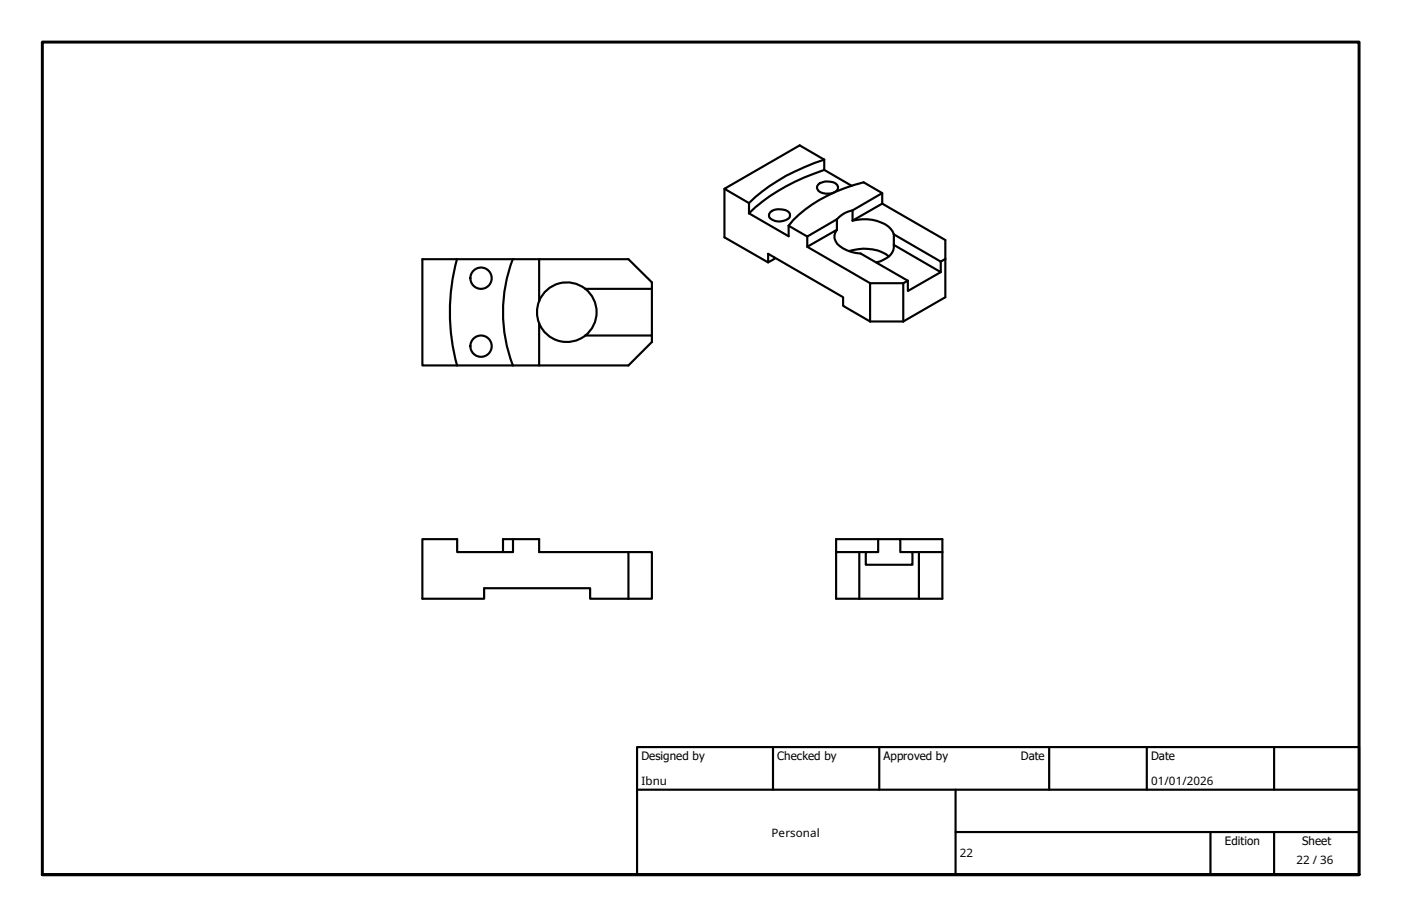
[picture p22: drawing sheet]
<svg xmlns="http://www.w3.org/2000/svg" width="330mm" height="216mm" viewBox="0 0 330 216" stroke-linecap="round" stroke-linejoin="round" font-family="sans-serif">
<defs><g id="words">
<g font-size="2.7">
<text x="151" y="179">Designed by</text>
<text x="183" y="179">Checked by</text>
<text x="208" y="179">Approved by</text>
<text x="240.3" y="178.9">Date</text>
<text x="271" y="178.9">Date</text>
<text x="151" y="184.8">Ibnu</text>
<text x="271" y="184.8">01/01/2026</text>
<text x="181.7" y="197">Personal</text>
<text x="226" y="201.9">22</text>
<text x="288.4" y="199">Edition</text>
<text x="305.2" y="203.4">22 / 36</text>
<text x="306.6" y="199">Sheet</text>
</g>
</g></defs>
<!-- layer: Visible (ISO) -->
<g fill="none" stroke="#000" stroke-width=".51">
<path d="M194.1 37.6a43.8 43.8 0 0 0-17.8 10.2M194.1 37.6l-5.8-3.4-17.7 10.2 5.7 3.4M194.1 37.6v2.4M170.6 44.4v11.5l10.2 5.9 1.5-.8v-.4M176.3 50.2l9.4 5.4v-2.5M176.3 47.8v2.4M181.4 50a3.7 3.7 0 0 1 4.4 0 1.14 1.14 0 0 1-.8 1.8 3.4 3.4 0 0 1-3.9-.7v-.7zM185.7 53.1a30.7 30.7 0 0 1 15.3-9.5l2.3-.7 4.4 2.6v2.4l14.9 8.6v13.5l-9.9 5.7M190.1 58.1l14.8 8.6M192.7 43.4a3.6 3.6 0 0 1 4.4 .2 1.15 1.15 0 0 1-.8 1.7 3.4 3.4 0 0 1-3.8-.7l-.2-.4zM194.1 40a45.9 45.9 0 0 0-17.8 10.2M194.1 40l6.4 3.8"/>
<path d="M197 51.6l-6.9 4.1-4.4-2.6M197 54.1l-6.9 4v-2.4M197 54.1a2.57 2.57 0 0 0 .7 3.9 9 9 0 0 0 4.9 1.7l11.1 6.4M197 51.6v2.5M199.9 59.1a10.7 10.7 0 0 1 9.4 1.3M200.7 49.5a6.4 6.4 0 0 0-3.7 2.1M200.7 51.9a9.6 9.6 0 0 1 9 2l.7 1.3M200.7 49.5v2.4M207.7 45.5l-7 4M207.7 47.9l-7 4M210.4 57.7a3.4 3.4 0 0 1-2.2 3.4l-1.9 .7M210.4 55.2l11.1 6.4v2.5l-11.1-6.4"/>
<path d="M210.4 55.2v2.5M107.6 61a47.5 47.5 0 0 0 0 25M120.7 61a35 35 0 0 0 0 25M126.9 61v9.9M137.8 68a7 7 0 0 1 0 11M137.8 68a7 7 0 0 0-9.5 .7 7 7 0 0 0 0 9.6 7 7 0 0 0 9.5 .7M137.8 68h15.7M153.5 68v-1.5l-5.5-5.5h-48.6v25h27.5v-9.9M153.5 68v11h-15.7M153.5 79v1.5l-5.5 5.5h-21.1M180.8 61.8v-2l17.7 10.2v2l6.4 3.7M204.9 75.7h7.8"/>
<path d="M212.7 66.7h-7.8v9M212.7 66.7v9M213.7 66.1l-1 .6M221.5 64.1l-7.8 4.4v-2.4M222.6 61l-1.1 .6M118.4 130v-3.1h2.4v3.1h-13.2v-3.1h-8.2v14.1h14.6v-2.5h24.9v2.5h9.1M120.8 126.9h6.1v3.1h21.1v11M148 130h5.5v11h-5.5M202.3 130h-5.5v11h19.5M202.3 130h1.5M202.3 130v11M206.8 126.9h5.2v3.1h2.8v3h-11v-3h3z"/>
<path d="M206.8 126.9h-10v3.1M212 126.9h9.9v14.1h-5.6v-11M214.8 130h7.1"/>
<circle cx="113.3" cy="65.5" r="2.51"/>
<circle cx="113.3" cy="81.5" r="2.51"/>
</g>
<!-- layer: Border (ISO) -->
<path d="M10 205.9v-196h310v196h-310h310" fill="none" stroke="#000" stroke-width=".7"/>
<!-- layer: Title (ISO) -->
<path d="M150 175.9h170v30h-170zM182 175.9v10M207 175.9v10M247 175.9v10M270 175.9v10M300 175.9v10M150 185.9h170M225 195.9h95M225 185.9v20M285 195.9v10M300 195.9v10" fill="none" stroke="#000" stroke-width=".51"/>
<use href="#words"/>
</svg>
